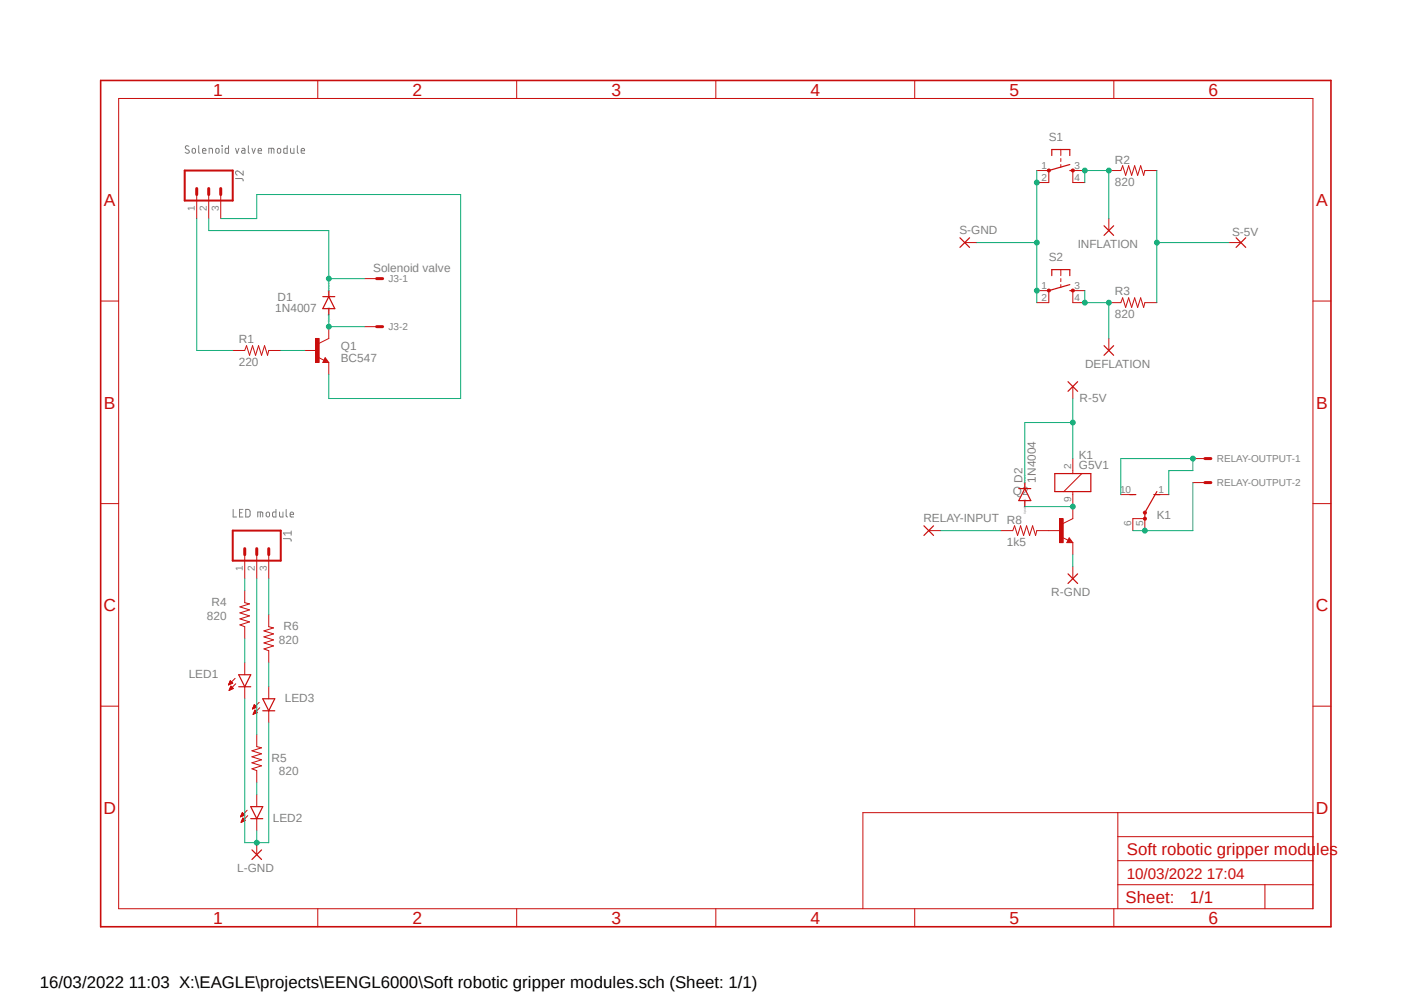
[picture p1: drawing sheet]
<svg xmlns="http://www.w3.org/2000/svg" width="297mm" height="210mm" viewBox="0 0 297 210" stroke-linecap="round" stroke-linejoin="round" font-family="sans-serif">
<defs><g id="words">
<g font-size="3.7" fill="#c90d0c">
<text x="45.1" y="20.2">1</text>
<text x="87.2" y="20.2">2</text>
<text x="129.4" y="20.2">3</text>
<text x="171.4" y="20.2">4</text>
<text x="213.6" y="20.2">5</text>
<text x="255.7" y="20.2">6</text>
<text x="22" y="43.6">A</text>
<text x="278.4" y="43.6">A</text>
<text x="22" y="86.4">B</text>
<text x="278.4" y="86.4">B</text>
<text x="21.9" y="129.2">C</text>
<text x="278.3" y="129.2">C</text>
<text x="21.9" y="172.1">D</text>
<text x="278.3" y="172.1">D</text>
<text x="45.1" y="195.4">1</text>
<text x="87.2" y="195.4">2</text>
<text x="129.4" y="195.4">3</text>
<text x="171.4" y="195.4">4</text>
<text x="213.6" y="195.4">5</text>
<text x="255.7" y="195.4">6</text>
</g>
<g font-size="3.6" fill="#c90d0c">
<text x="238.4" y="180.8">Soft robotic gripper modules</text>
<text x="238.1" y="191.1">Sheet:</text>
<text x="251.7" y="190.9">1/1</text>
</g>
<text font-size="3.6" x="8.4" y="208.9">16/03/2022 11:03 X:\EAGLE\projects\EENGL6000\Soft robotic gripper modules.sch (Sheet: 1/1)</text>
<text font-size="3.2" fill="#c90d0c" x="238.4" y="185.8">10/03/2022 17:04</text>
<g font-size="2.5" fill="#808080">
<text x="221.9" y="29.7">S1</text>
<text x="235.8" y="34.6">R2</text>
<text x="235.8" y="39.4">820</text>
<text x="202.9" y="49.4">S-GND</text>
<text x="228" y="52.4">INFLATION</text>
<text x="260.7" y="49.9">S-5V</text>
<text x="79" y="57.5">Solenoid valve</text>
<text x="221.9" y="55.1">S2</text>
<text x="58.2" y="66">1N4007</text>
<text x="58.7" y="63.7">D1</text>
<text x="235.8" y="62.5">R3</text>
<text x="235.8" y="67.3">820</text>
<text x="50.5" y="77.4">220</text>
<text x="50.5" y="72.6">R1</text>
<text x="72.1" y="76.7">BC547</text>
<text x="72.1" y="74.1">Q1</text>
<text x="229.5" y="77.8">DEFLATION</text>
<text x="228.3" y="85">R-5V</text>
<text x="228.2" y="99.1">G5V1</text>
<text x="228.2" y="97">K1</text>
<text x="214.3" y="104.6">Q2</text>
<text x="216.3" y="102.1" transform="rotate(-90 216.3 102.1)">D2</text>
<text x="219.1" y="102.1" transform="rotate(-90 219.1 102.1)">1N4004</text>
<text x="195.3" y="110.4">RELAY-INPUT R8</text>
<text x="244.7" y="109.7">K1</text>
<text x="213" y="115.5">1k5</text>
<text x="43.8" y="131">820</text>
<text x="44.7" y="128.2">R4</text>
<text x="222.4" y="126">R-GND</text>
<text x="59" y="136.1">820</text>
<text x="60" y="133.3">R6</text>
<text x="39.9" y="143.5">LED1</text>
<text x="60.2" y="148.5">LED3</text>
<text x="57.4" y="161.2">R5</text>
<text x="59" y="164">820</text>
<text x="57.7" y="173.9">LED2</text>
<text x="50.2" y="184.4">L-GND</text>
</g>
<g font-size="2.1" fill="#808080">
<text x="220.3" y="35.7">1</text>
<text x="227.3" y="35.7">3</text>
<text x="220.3" y="38.2">2</text>
<text x="227.3" y="38.2">4</text>
<text x="41.2" y="44.7" transform="rotate(-90 41.2 44.7)">1</text>
<text x="43.8" y="44.7" transform="rotate(-90 43.8 44.7)">2</text>
<text x="46.3" y="44.7" transform="rotate(-90 46.3 44.7)">3</text>
<text x="82.2" y="59.7">J3-1</text>
<text x="220.3" y="61.1">1</text>
<text x="220.3" y="63.6">2</text>
<text x="227.3" y="61.1">3</text>
<text x="227.3" y="63.6">4</text>
<text x="82.2" y="69.8">J3-2</text>
<text x="226.6" y="99.2" transform="rotate(-90 226.6 99.2)">2</text>
<text x="257.4" y="97.7">RELAY-OUTPUT-1</text>
<text x="226.6" y="106.2" transform="rotate(-90 226.6 106.2)">9</text>
<text x="236.9" y="104.3">10</text>
<text x="245.1" y="104.3">1</text>
<text x="257.4" y="102.8">RELAY-OUTPUT-2</text>
<text x="239.3" y="111.2" transform="rotate(-90 239.3 111.2)">6</text>
<text x="241.8" y="111.2" transform="rotate(-90 241.8 111.2)">5</text>
<text x="51.4" y="120.8" transform="rotate(-90 51.4 120.8)">1</text>
<text x="53.9" y="120.8" transform="rotate(-90 53.9 120.8)">2</text>
<text x="56.5" y="120.8" transform="rotate(-90 56.5 120.8)">3</text>
</g>
<g font-size=".6" fill="#808080">
<text x="69.8" y="63.1" transform="rotate(-90 69.8 63.1)">SpiceOrder 2</text>
<text x="69.8" y="68.2" transform="rotate(-90 69.8 68.2)">SpiceOrder 1</text>
<text x="217" y="103.7" transform="rotate(-90 217 103.7)">SpiceOrder 2</text>
<text x="217" y="108.8" transform="rotate(-90 217 108.8)">SpiceOrder 1</text>
</g>
</g></defs>
<path d="M20.8 16.7l263.9 179.9M284.7 16.7l-263.9 179.9" fill="none" stroke="#fff" stroke-width=".21"/>
<g fill="none" stroke="#808080" stroke-width=".21">
<path d="M40 30.9h-.6a.38 .38 0 0 0 0 .6l.5 .2a.37 .37 0 0 1 .1 .5 .37 .37 0 0 1-.3 .2l-.5-.2M40.7 31.5a.37 .37 0 0 1 .4-.1 .37 .37 0 0 1 .3 .3l-.1 .6a.37 .37 0 0 1-.4 .1 .37 .37 0 0 1-.3-.3zM42 30.8v1.5l.3 .1M42.8 31.9h.8a.37 .37 0 0 0-.3-.5 .37 .37 0 0 0-.5 .3l.2 .7h.6M44.2 32.4v-1h.7l.1 1M45.7 31.5a.37 .37 0 0 1 .4-.1 .37 .37 0 0 1 .3 .3l-.1 .6a.37 .37 0 0 1-.4 .1 .37 .37 0 0 1-.3-.3zM46.9 30.8l.1 .1zM47 31.4v1M48.3 30.8v1.6h-.5l-.2-.2 .1-.7 .1-.1h.5M49.8 37.8h1.3a.38 .38 0 0 1 .3 .5M49.8 31.4l.4 1 .3-1M51.2 31.4h.5l.1 .2v.8h-.6l-.1-.4 .3-.2h.4"/>
<path d="M51.4 36.2v.8l-.9-.7a.45 .45 0 0 0-.7 .1 .45 .45 0 0 0 .4 .6M52.5 30.8v1.4l.3 .2M53.3 31.4l.3 1 .4-1M54.6 31.9h.7a.37 .37 0 0 0-.2-.5 .37 .37 0 0 0-.5 .3l.1 .6 .6 .1M56.9 32.4v-1h.9l.2 1M57.4 31.4v1M58.7 31.5a.37 .37 0 0 1 .4-.1 .37 .37 0 0 1 .3 .3v.4a.36 .36 0 0 1-.4 .3 .36 .36 0 0 1-.3-.3zM60.7 30.8v1.6l-.7-.1v-.8l.7-.1M61.5 31.4v.8l.3 .2h.4v-1M62.9 30.8v1.4l.3 .2M63.7 31.9h.7v-.4a.37 .37 0 0 0-.4-.1 .37 .37 0 0 0-.3 .3l.1 .7h.6M49.3 107.7v1.6h.7"/>
<path d="M50.7 108.5h.5M51.4 107.7h-.7v1.6h.7M52 107.7l.7 .1 .1 .1 .1 1-.2 .4h-.7zM54.5 109.3v-1l1.1 .1v.9M55.1 108.3v1M56.3 108.5a.37 .37 0 0 1 .4-.2 .37 .37 0 0 1 .3 .3v.4a.36 .36 0 0 1-.3 .3 .36 .36 0 0 1-.4-.3zM58.4 107.7v1.6h-.6l-.1-.2v-.7l.7-.1M59.1 108.3v.8l.3 .2h.5v-1M59.9 113.9h1.3a.4 .4 0 0 1 .4 .6M60.5 107.7v1.4l.3 .2M61.4 108.8h.7a.37 .37 0 0 0-.3-.5 .37 .37 0 0 0-.4 .3v.6l.7 .1M61.6 112.3v.9"/>
<path d="M61.6 112.7h-1.7l.4 .5"/>
</g>
<path d="M66.8 71.6h.7v5.1h-.7z" fill-rule="evenodd" fill="#c90d0c"/>
<path d="M234.6 36.1h2.5l.4-1 .6 2 .7-2 .6 2 .6-2 .7 2 .6-2 .6 2 .3-1h2.5M49.2 74.1h2.6l.4-1 .6 2 .6-2 .7 2 .6-2 .6 2 .7-2 .6 2 .3-1h2.5M64.5 74.1h2.5M66.8 71.6h.7v5.1h-.7zM67.3 75.6l1.2 .6M68.8 75.6l.8 1.1h-1.3zM69.6 69.1v2.5l-2.1 1M69.6 76.7v2.5M234.6 64h2.5l.4-1 .6 2 .7-2 .6 2 .6-2 .7 2 .6-2 .6 2 .3-1h2.5" fill="none" stroke="#c90d0c" stroke-width=".21"/>
<path d="M68.3 62.7h2.5M68.8 76.2l.1 .2h-.4l.3-.5 .5 .6h-.8M69.6 62.7l1.2 2.6h-2.5zM69.6 61.5v1.2M69.6 65.3v1.2" fill="none" stroke="#c90d0c" stroke-width=".25"/>
<path d="M221.7 35.8h.4v.5l-.2 .1-.2-.1-.2-.2z" fill-rule="evenodd" fill="#c90d0c"/>
<path d="M221.7 35.8h.4v.5l-.2 .1-.2-.1-.2-.2z" fill="none" stroke="#c90d0c" stroke-width=".21"/>
<path d="M226.7 35.8h.5v.5l-.3 .1-.2-.1-.1-.2z" fill-rule="evenodd" fill="#c90d0c"/>
<path d="M219.3 36.1h2.6v2.5h-2.6M224.4 31.6v1.3M224.4 33.5v.7M224.4 34.8v.6M226.7 35.8h.5v.5l-.3 .1-.2-.1-.1-.2zM229.5 36.1h-2.6v2.5h2.6" fill="none" stroke="#c90d0c" stroke-width=".21"/>
<path d="M222.5 32.9v-1.3h3.8v1.3M226.3 36.1h.6M226.3 34.8l-4.4 1.3" fill="none" stroke="#c90d0c" stroke-width=".25"/>
<path d="M221.7 61.2h.4v.5h-.4l-.2-.2z" fill-rule="evenodd" fill="#c90d0c"/>
<path d="M221.7 61.2h.4v.5h-.4l-.2-.2z" fill="none" stroke="#c90d0c" stroke-width=".21"/>
<path d="M226.7 61.2h.5v.5h-.5l-.1-.2z" fill-rule="evenodd" fill="#c90d0c"/>
<g fill="none" stroke="#c90d0c" stroke-width=".21">
<path d="M67.2 17v3.8M109.3 17v3.8M151.4 17v3.8M193.5 17v3.8M235.6 17v3.8M25.1 20.8h252.6v171.4h-252.6zM41.6 41.1v5.1M44.2 41.1v5.1M46.7 41.1v5.1M77.1 58.9h2.6M224.4 57v1.3M224.4 58.9v.7"/>
<path d="M21.3 63.7h3.8M77.1 69.1h2.6M219.3 61.5h2.6v2.5h-2.6M224.4 60.2v.6M226.7 61.2h.5v.5h-.5l-.1-.2zM229.5 61.5h-2.6v2.5h2.6M277.7 63.7h3.9M226.9 97v3.2M21.3 106.5h3.8M51.8 117.3v5.1M54.3 117.3v5.1M56.9 117.3v5.1"/>
<path d="M226.9 104v3.1M228.9 100.2l-3.9 3.8M277.7 106.5h3.9M51.8 124.9v2.6l1 .2-2 .7 2 .6-2 .6 2 .7-2 .6 2 .6-2 .7 1 .3v2.6M56.9 130v2.5l1 .3-2.1 .6 2.1 .7-2.1 .6 2.1 .6-2.1 .7 2.1 .6-2.1 .6 1.1 .4v2.6M21.3 149.4h3.8M48.3 144.8h.1M48.4 144.7h.2M48.4 144.6h.5M48.5 144.5h.6M48.5 146h.1M48.5 144.4h.7"/>
<path d="M48.5 145.9h.3M48.6 144.4h.5M48.6 145.8h.4M48.6 144.3h.4M48.6 145.7h.5M48.6 144.2h.3M48.6 144.1h.3M48.6 145.6h.8M48.7 144h.1M48.7 145.5h.5M48.7 144l.5 .5-.9 .4zM48.7 145.4h.4"/>
<path d="M48.7 145.3h.4M48.8 145.2h.2M48.8 145.2h.1M48.9 145.1l.5 .5-.9 .4zM49.7 143.5l-1.4 1.4M49.9 144.6l-1.4 1.4M51.8 140.2v2.5M51.8 145.2v2.6M53.4 149.9h.2M53.5 149.8h.3M53.5 149.7h.5M53.6 149.6h.6"/>
<path d="M53.6 151h.1M53.6 149.5h.7M53.6 150.9h.2M53.6 149.4h.6M53.6 150.8h.5M53.7 149.3h.4M53.7 150.7h.6M53.7 149.2h.3M53.7 150.7h.7M53.8 149.1h.1M53.8 150.6h.5M53.8 149.1l.5 .5-.9 .3"/>
<path d="M53.8 149.1l-.4 .8M53.8 150.5h.4M53.8 150.4h.3M53.8 150.3h.3M53.9 150.2h.1M53.9 150.2l.5 .5-.8 .4zM54.3 155.4v2.5l1 .3-2 .6 2 .6-2 .7 2 .6-2 .6 2 .7-2 .6 1 .4v2.5M54.8 148.5l-1.4 1.4M54.9 149.7l-1.3 1.4M56.9 145.2v2.6M56.9 150.3v2.6M277.7 149.4h3.9"/>
<path d="M50.9 172.7h.2M50.9 172.6h.4M51 172.5h.5M51 172.4h.7M51 173.9h.2M51.1 172.3h.6M51.1 173.8h.3M51.1 172.3h.5M51.1 173.7h.5M51.1 172.2h.4M51.1 173.6h.7M51.2 172.1h.2"/>
<path d="M51.2 173.5h.7M51.2 172h.2M51.2 173.4h.6M51.3 171.9l.5 .5-.9 .4zM51.3 173.3h.3M51.3 173.2h.3M51.4 173.1h.1M51.4 173l.5 .5-.9 .4zM52.3 171.4l-1.4 1.4M52.4 172.5l-1.4 1.4M54.3 168.1v2.5M54.3 173.1v2.6"/>
<path d="M236.5 171.9v20.3M236.5 177h41.2M277.7 171.9h-95.2v20.3M67.2 192.2v3.8M109.3 192.2v3.8M151.4 192.2v3.8M193.5 192.2v3.8M235.6 192.2v3.8M236.5 187.1h41.2M236.5 182h41.2M267.6 187.1v5.1"/>
</g>
<path d="M222.5 58.3v-1.3h3.8v1.3M226.3 61.5h.6M226.3 60.2l-4.4 1.3M223.1 100.2h7.7v3.8h-7.7zM50.5 142.7h2.5l-1.2 2.5zM50.5 145.2h2.5M55.6 147.8h2.5l-1.2 2.5zM55.6 150.3h2.5M53 170.6h2.6l-1.3 2.5zM53 173.1h2.6" fill="none" stroke="#c90d0c" stroke-width=".25"/>
<path d="M21.3 17h260.3v179h-260.3z" fill="none" stroke="#c90d0c" stroke-width=".34"/>
<path d="M39.1 36.1h10.1v6.3h-10.1zM49.2 112.2h10.2v6.4h-10.2z" fill="none" stroke="#c90d0c" stroke-width=".42"/>
<path d="M41.6 39.9v1.2M44.2 39.9v1.2M46.7 39.9v1.2M79.7 58.9h1.2M79.7 69.1h1.2M51.8 116v1.3M54.3 116v1.3M56.9 116v1.3" fill="none" stroke="#c90d0c" stroke-width=".64"/>
<path d="M242 109.5l.2-.2 .2 .2v.4h-.4l-.1-.2z" fill-rule="evenodd" fill="#c90d0c"/>
<path d="M242 109.5l.2-.2 .2 .2v.4h-.4l-.1-.2z" fill="none" stroke="#c90d0c" stroke-width=".21"/>
<path d="M242 108.2l.2-.1 .2 .1v.5h-.4l-.1-.3z" fill-rule="evenodd" fill="#c90d0c"/>
<path d="M237.1 104.6h2.5M239.6 112.2v-2.5h2.6v2.5M242 108.2l.2-.1 .2 .1v.5h-.4l-.1-.3zM244.7 104.6h2.6" fill="none" stroke="#c90d0c" stroke-width=".21"/>
<path d="M215.5 103.3h2.6M216.8 103.3l1.3 2.6h-2.6zM216.8 102.1v1.2M216.8 105.9v1.2M239 104.6h1.3M244.1 104.6h1.3M244.7 104l-2.5 4.4v1.3" fill="none" stroke="#c90d0c" stroke-width=".25"/>
<path d="M224.2 109.7h.7v5.1h-.7z" fill-rule="evenodd" fill="#c90d0c"/>
<g fill="none" stroke="#c90d0c" stroke-width=".21">
<path d="M204.1 51.3h2.5M234.6 46.2v2.6M260 51.3h2.5M234.6 71.6v2.5M226.9 81.7v2.6M252.3 97h2.6M196.5 112.2h2.5M211.7 112.2h2.5l.4-1 .7 2 .6-2 .6 2 .7-2 .6 2 .6-2 .7 2 .2-1h5.1M224.2 109.7h.7v5.1h-.7zM224.7 113.7l1.3 .6M226.2 113.7l.7 1.1h-1.2zM226.9 107.1v2.6l-2 1"/>
<path d="M226.9 114.8v2.5M226.9 119.8v2.6M252.3 102.1h2.6M54.3 178.2v2.6"/>
</g>
<g fill="none" stroke="#c90d0c" stroke-width=".25">
<path d="M203.1 50.3l2 2M205.1 50.3l-2 2M233.6 47.8l2 2M235.6 47.8l-2 2M261.5 50.3l2 2M263.5 50.3l-2 2M233.6 73.1l2 2M235.6 73.1l-2 2M225.9 80.7l2.1 2.1M228 80.7l-2.1 2.1M195.5 111.2l2 2M197.5 111.2l-2 2"/>
<path d="M226.2 114.3l.1 .2h-.4l.3-.5 .5 .6h-.8M225.9 121.4l2.1 2M228 121.4l-2.1 2M53.3 179.7l2 2.1M55.3 179.7l-2 2.1"/>
</g>
<path d="M254.9 97h1.3M254.9 102.1h1.3" fill="none" stroke="#c90d0c" stroke-width=".64"/>
<path d="M59.4 74.1h5.1M69.6 66.5v2.6h7.5" fill="none" stroke="#0dab76" stroke-width=".21"/>
<circle cx="69.5" cy="69.1" r=".51" fill="#0dab76"/>
<g fill="none" stroke="#0dab76" stroke-width=".21">
<path d="M44.2 46.2v2.6h25.4v12.7M69.6 58.9h7.5"/>
<circle cx="69.5" cy="69.1" r=".51"/>
</g>
<circle cx="69.5" cy="58.9" r=".51" fill="#0dab76"/>
<g fill="none" stroke="#0dab76" stroke-width=".21">
<path d="M234.6 36.1h-5.1v2.5M41.6 46.2v27.9h7.6"/>
<circle cx="69.5" cy="58.9" r=".51"/>
</g>
<circle cx="229.5" cy="36.1" r=".51" fill="#0dab76"/>
<g fill="none" stroke="#0dab76" stroke-width=".21">
<path d="M234.6 36.1v10.1"/>
<circle cx="229.5" cy="36.1" r=".51"/>
</g>
<circle cx="234.6" cy="36.1" r=".51" fill="#0dab76"/>
<g fill="none" stroke="#0dab76" stroke-width=".21">
<path d="M229.5 61.5v2.5h5.1"/>
<circle cx="234.6" cy="36.1" r=".51"/>
</g>
<circle cx="229.5" cy="64" r=".51" fill="#0dab76"/>
<g fill="none" stroke="#0dab76" stroke-width=".21">
<path d="M234.6 64v7.6"/>
<circle cx="229.5" cy="64" r=".51"/>
</g>
<circle cx="234.6" cy="64" r=".51" fill="#0dab76"/>
<g fill="none" stroke="#0dab76" stroke-width=".21">
<path d="M216.8 107.1h10.1M51.8 122.4v2.5M51.8 135.1v5.1M54.3 122.4v33M56.9 122.4v7.6M56.9 140.2v5M54.3 165.5v2.6"/>
<circle cx="234.6" cy="64" r=".51"/>
</g>
<circle cx="226.9" cy="107.1" r=".51" fill="#0dab76"/>
<g fill="none" stroke="#0dab76" stroke-width=".21">
<path d="M199 112.2h12.7M237.1 104.6v-7.6h15.2v2.5h-5v5.1"/>
<circle cx="226.9" cy="107.1" r=".51"/>
</g>
<circle cx="252.3" cy="97" r=".51" fill="#0dab76"/>
<g fill="none" stroke="#0dab76" stroke-width=".21">
<path d="M239.6 112.2h12.7"/>
<circle cx="252.3" cy="97" r=".51"/>
</g>
<circle cx="242.2" cy="112.2" r=".51" fill="#0dab76"/>
<g fill="none" stroke="#0dab76" stroke-width=".21">
<path d="M252.3 102.1v10.1M51.8 147.8v30.4h2.5v-2.5"/>
<circle cx="242.2" cy="112.2" r=".51"/>
</g>
<circle cx="54.3" cy="178.2" r=".51" fill="#0dab76"/>
<g fill="none" stroke="#0dab76" stroke-width=".21">
<path d="M219.3 51.3v12.7M56.9 152.9v25.3h-2.6"/>
<circle cx="54.3" cy="178.2" r=".51"/>
</g>
<circle cx="219.3" cy="61.5" r=".51" fill="#0dab76"/>
<g fill="none" stroke="#0dab76" stroke-width=".21">
<path d="M219.3 36.1v15.2h-12.7"/>
<circle cx="219.3" cy="61.5" r=".51"/>
</g>
<circle cx="219.3" cy="38.6" r=".51" fill="#0dab76"/>
<circle cx="219.3" cy="38.6" r=".51" fill="none" stroke="#0dab76" stroke-width=".21"/>
<circle cx="219.3" cy="51.3" r=".51" fill="#0dab76"/>
<g fill="none" stroke="#0dab76" stroke-width=".21">
<path d="M244.7 36.1v27.9M244.7 51.3h15.3"/>
<circle cx="219.3" cy="51.3" r=".51"/>
</g>
<circle cx="244.7" cy="51.3" r=".51" fill="#0dab76"/>
<g fill="none" stroke="#0dab76" stroke-width=".21">
<path d="M226.9 84.3v12.7M226.9 117.3v2.5"/>
<circle cx="244.7" cy="51.3" r=".51"/>
</g>
<circle cx="226.9" cy="89.4" r=".51" fill="#0dab76"/>
<g fill="none" stroke="#0dab76" stroke-width=".21">
<path d="M46.7 46.2h7.6v-5.1h43.2v43.2h-27.9v-5.1M226.9 89.4h-10.1v12.7"/>
<circle cx="226.9" cy="89.4" r=".51"/>
</g>
<use href="#words"/>
</svg>
